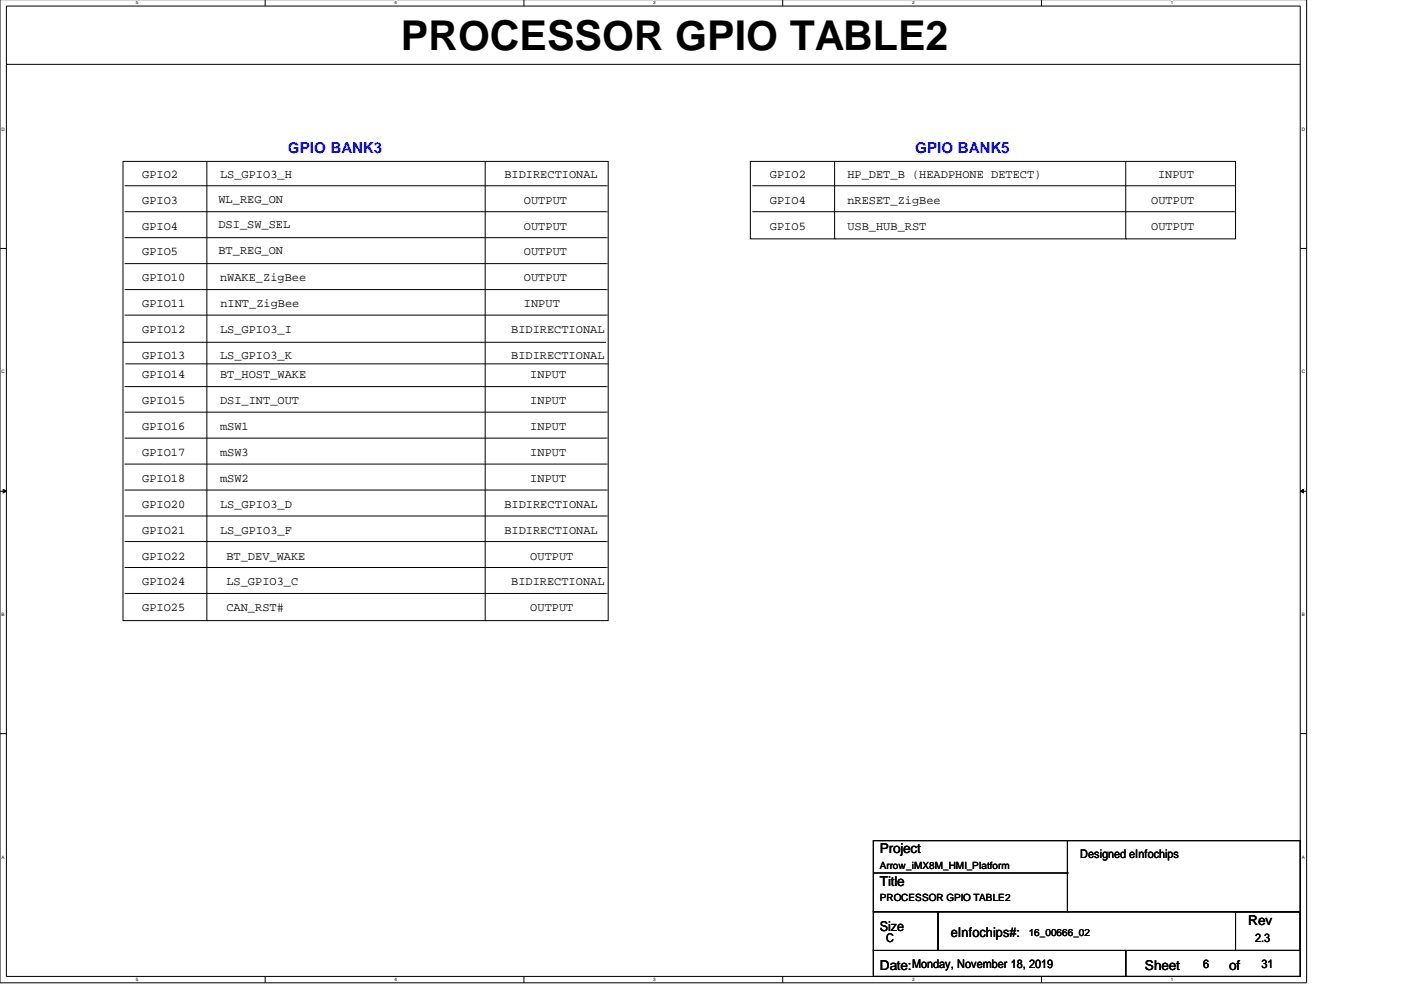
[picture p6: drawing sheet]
<svg xmlns="http://www.w3.org/2000/svg" width="297mm" height="210mm" viewBox="0 0 297 210" stroke-linecap="round" stroke-linejoin="round" font-family="sans-serif">
<defs><g id="words">
<text font-size="8.7" x="85" y="10.7">PROCESSOR GPIO TABLE2</text>
<g font-size="3.2" fill="#00f">
<text x="61" y="32.4">GPIO BANK3</text>
<text x="194.1" y="32.4">GPIO BANK5</text>
</g>
<g font-size="2.9">
<text x="186.5" y="180.9">Project</text>
<text x="186.5" y="187.8">Title</text>
<text x="186.5" y="197.4">Size</text>
<text x="264.7" y="196">Rev</text>
<text x="201.6" y="198.7">eInfochips#:</text>
<text x="186.5" y="205.6">Date:</text>
<text x="242.7" y="205.6">Sheet</text>
<text x="260.6" y="205.6">of</text>
</g>
<g font-size="2.5">
<text x="30.1" y="37.7">GPIO2</text>
<text x="46.7" y="37.7">LS_GPIO3_H</text>
<text x="106.9" y="37.7">BIDIRECTIONAL</text>
<text x="163.2" y="37.7">GPIO2</text>
<text x="179.7" y="37.7">HP_DET_B (HEADPHONE DETECT)</text>
<text x="245.5" y="37.7">INPUT</text>
<text x="30.1" y="43.2">GPIO3</text>
<text x="46.3" y="42.9">WL_REG_ON</text>
<text x="111.1" y="43.2">OUTPUT</text>
<text x="163.2" y="43.2">GPIO4</text>
<text x="179.7" y="43.2">nRESET_ZigBee</text>
<text x="244.1" y="43.2">OUTPUT</text>
<text x="30.1" y="48.7">GPIO4</text>
<text x="46.3" y="48.4">DSI_SW_SEL</text>
<text x="46.3" y="53.9">BT_REG_ON</text>
<text x="111.1" y="48.7">OUTPUT</text>
<text x="163.2" y="48.7">GPIO5</text>
<text x="179.7" y="48.7">USB_HUB_RST</text>
<text x="244.1" y="48.7">OUTPUT</text>
<text x="30.1" y="54.1">GPIO5</text>
<text x="30.1" y="59.6">GPIO10</text>
<text x="46.7" y="59.6">nWAKE_ZigBee</text>
<text x="111.1" y="54.1">OUTPUT</text>
<text x="111.1" y="59.6">OUTPUT</text>
<text x="30.1" y="65.1">GPIO11</text>
<text x="46.7" y="65.1">nINT_ZigBee</text>
<text x="111.1" y="65.1">INPUT</text>
<text x="30.1" y="70.6">GPIO12</text>
<text x="46.7" y="70.6">LS_GPIO3_I</text>
<text x="108.4" y="70.6">BIDIRECTIONAL</text>
<text x="30.1" y="76.1">GPIO13</text>
<text x="46.7" y="76.1">LS_GPIO3_K</text>
<text x="108.4" y="76.1">BIDIRECTIONAL</text>
<text x="30.1" y="80.2">GPIO14</text>
<text x="46.7" y="80.2">BT_HOST_WAKE</text>
<text x="112.4" y="80.2">INPUT</text>
<text x="30.1" y="85.7">GPIO15</text>
<text x="46.7" y="85.7">DSI_INT_OUT</text>
<text x="112.4" y="85.7">INPUT</text>
<text x="30.1" y="91.2">GPIO16</text>
<text x="46.7" y="91.2">mSW1</text>
<text x="112.4" y="91.2">INPUT</text>
<text x="30.1" y="96.7">GPIO17</text>
<text x="46.7" y="96.7">mSW3</text>
<text x="112.4" y="96.7">INPUT</text>
<text x="30.1" y="102.1">GPIO18</text>
<text x="30.1" y="107.6">GPIO20</text>
<text x="46.7" y="102.1">mSW2</text>
<text x="46.7" y="107.6">LS_GPIO3_D</text>
<text x="106.9" y="107.6">BIDIRECTIONAL</text>
<text x="112.4" y="102.1">INPUT</text>
<text x="30.1" y="113.1">GPIO21</text>
<text x="46.7" y="113.1">LS_GPIO3_F</text>
<text x="106.9" y="113.1">BIDIRECTIONAL</text>
<text x="30.1" y="118.6">GPIO22</text>
<text x="48" y="118.6">BT_DEV_WAKE</text>
<text x="112.4" y="118.6">OUTPUT</text>
<text x="30.1" y="124.1">GPIO24</text>
<text x="48" y="124.1">LS_GPIO3_C</text>
<text x="108.4" y="124.1">BIDIRECTIONAL</text>
<text x="30.1" y="129.6">GPIO25</text>
<text x="48" y="129.6">CAN_RST#</text>
<text x="112.4" y="129.6">OUTPUT</text>
<text x="229" y="182">Designed eInfochips</text>
<text x="187.9" y="199.8">C</text>
<text x="266.1" y="199.8">2.3</text>
<text x="193.4" y="205.2">Monday, November 18, 2019</text>
<text x="255.1" y="205.2">6</text>
<text x="267.5" y="205.2">31</text>
</g>
<g font-size="2.1">
<text x="186.5" y="184.2">Arrow_iMX8M_HMI_Platform</text>
<text x="186.5" y="191.1">PROCESSOR GPIO TABLE2</text>
<text x="218.1" y="198.4">16_00666_02</text>
</g>
<g font-size="1">
<text x="28.8" y=".9">5</text>
<text x="83.7" y=".9">4</text>
<text x="138.5" y=".9">3</text>
<text x="193.4" y=".9">2</text>
<text x="248.2" y=".9">1</text>
<text x=".3" y="27.8">D</text>
<text x="276" y="27.8">D</text>
<text x=".3" y="79.2">C</text>
<text x="276" y="79.2">C</text>
<text x=".3" y="130.7">B</text>
<text x="276" y="130.7">B</text>
<text x=".3" y="182">A</text>
<text x="276" y="182">A</text>
<text x="28.8" y="208">5</text>
<text x="83.7" y="208">4</text>
<text x="138.5" y="208">3</text>
<text x="193.4" y="208">2</text>
<text x="248.2" y="208">1</text>
</g>
</g></defs>
<path d="M0 -.1v208.5h277v-208.5M1.4 1.3h274.3v205.7h-274.3z" fill="none" stroke="#000" stroke-width=".21"/>
<g fill="#fff">
<path d="M28.8 .1h.4v1h-.4z"/>
<path d="M28.8 207.2h.4v1h-.4z"/>
</g>
<path d="M56.2 -.1v1.4M56.2 207v1.4" fill="none" stroke="#000" stroke-width=".21"/>
<g fill="#fff">
<path d="M83.7 .1h.4v1h-.4z"/>
<path d="M83.7 207.2h.4v1h-.4z"/>
</g>
<path d="M111.1 -.1v1.4M111.1 207v1.4" fill="none" stroke="#000" stroke-width=".21"/>
<g fill="#fff">
<path d="M138.5 .1h.4v1h-.4z"/>
<path d="M138.5 207.2h.4v1h-.4z"/>
</g>
<path d="M165.9 -.1v1.4M165.9 207v1.4" fill="none" stroke="#000" stroke-width=".21"/>
<g fill="#fff">
<path d="M193.4 .1h.4v1h-.4z"/>
<path d="M193.4 207.2h.4v1h-.4z"/>
</g>
<path d="M220.8 -.1v1.4M220.8 207v1.4" fill="none" stroke="#000" stroke-width=".21"/>
<g fill="#fff">
<path d="M248.2 .1h.5v1h-.5z"/>
<path d="M248.2 207.2h.5v1h-.5z"/>
<path d="M.3 26.9h.5v1.1h-.5z"/>
<path d="M276 26.9h.5v1.1h-.5z"/>
<path d="M.3 78.3h.5v1h-.5z"/>
<path d="M276 78.3h.5v1h-.5z"/>
</g>
<path d="M0 52.7h1.4M275.7 52.7h1.3" fill="none" stroke="#000" stroke-width=".21"/>
<g fill="#fff">
<path d="M.3 129.8h.5v1h-.5z"/>
<path d="M276 129.8h.5v1h-.5z"/>
</g>
<path d="M0 104.2h1.4M275.7 104.2h1.3" fill="none" stroke="#000" stroke-width=".21"/>
<path d="M.7 103.7l.7 .5-.7 .3zM275.7 104.2l.7-.5v.8z" fill="#000" stroke="#000" stroke-width=".21"/>
<g fill="#fff">
<path d="M.3 181.2h.5v1h-.5z"/>
<path d="M276 181.2h.5v1h-.5z"/>
</g>
<g fill="none" stroke="#000" stroke-width=".21">
<path d="M1.4 13.6h.1M1.4 13.6h274.3M26.1 34.2h102.8v97.4h-102.8zM26.4 39.4h102.2M43.9 34.2v97.4M102.9 34.2v97.4M128.6 39.4h.1M159.1 34.2h102.9v16.4h-102.9zM159.5 39.4h102.2M177 34.2v16.4M238.7 34.2v16.4M261.7 39.4h.1"/>
<path d="M26.4 44.9h102.2M26.4 50.4h102.2M26.4 55.9h102.2M128.6 44.9h.1M128.6 50.4h.1M128.6 55.9h.1M159.5 44.9h102.2M177 50.6h.1M238.7 50.6h.1M261.7 44.9h.1M26.1 72.6h102.2M26.4 61.4h102.2"/>
<path d="M26.4 66.8h102.2M26.6 77.1h102.2M128.3 72.6h.1M128.6 61.4h.1M128.6 66.8h.1M128.8 77.1h.1M26.4 82h102.2M26.4 87.4h102.2M26.4 92.9h102.2M26.4 98.4h102.2M128.6 82h.1M128.6 87.4h.1"/>
<path d="M128.6 92.9h.1M128.6 98.4h.1M26.4 103.9h102.2M26.4 109.4h102.2M26.4 114.8h102.2M128.6 103.9h.1M128.6 109.4h.1M128.6 114.8h.1M26.4 120.3h102.2M26.4 125.8h102.2M43.9 131.6h.1M102.9 131.6h.1"/>
<path d="M128.6 120.3h.1M128.6 125.8h.1M0 155.5h1.4M275.7 155.5h1.3M185.2 178.2h90.5v15.1h-90.5zM226.3 178.2v15.1M185.2 193.3h13.7v8.2h-13.7zM185.2 185.1h41.1M198.9 193.3h76.8v8.2h-76.8zM226.3 193.3h.1M226.3 185.1h.1M262 193.3h13.7v8.2h-13.7z"/>
<path d="M185.2 201.5h53.5v5.5h-53.5zM238.7 201.5h37v5.5h-37z"/>
</g>
<use href="#words"/>
</svg>
